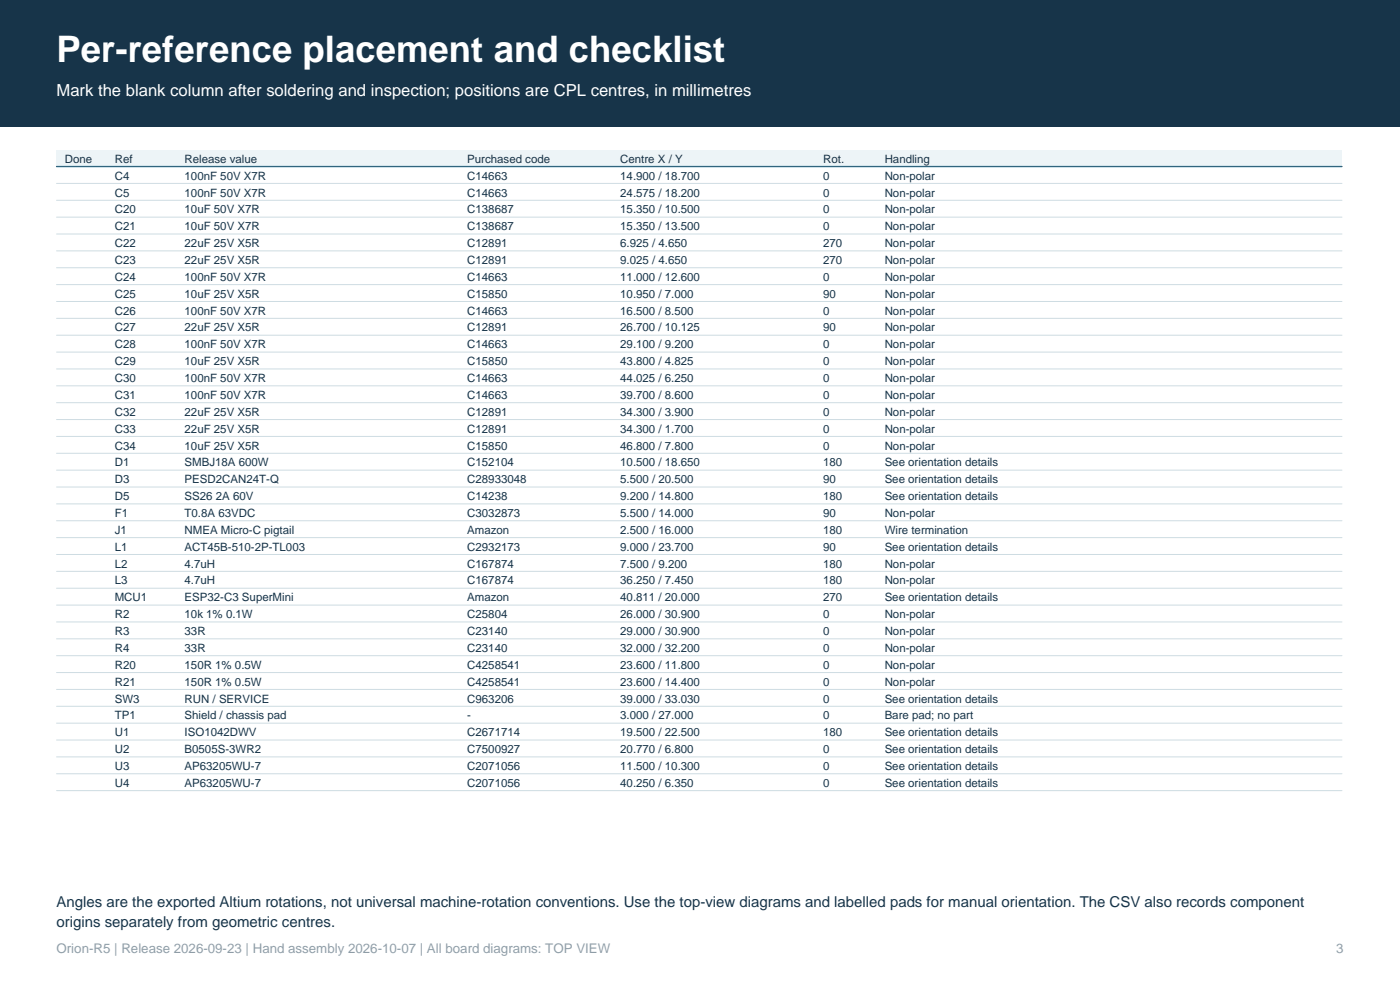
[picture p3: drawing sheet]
<svg xmlns="http://www.w3.org/2000/svg" width="297mm" height="210mm" viewBox="0 0 297 210" stroke-linecap="round" stroke-linejoin="round" font-family="sans-serif">
<defs><g id="words">
<text font-size="7.8" fill="#fff" x="12" y="13.1">Per-reference placement and checklist</text>
<text font-size="3.5" fill="#fff" x="12" y="20.5">Mark the blank column after soldering and inspection; positions are CPL centres, in millimetres</text>
<g font-size="3.2" fill="#173449">
<text x="12" y="192.4">Angles are the exported Altium rotations, not universal machine-rotation conventions. Use the top-view diagrams and labelled pads for manual orientation. The CSV also records component</text>
<text x="12" y="196.6">origins separately from geometric centres.</text>
</g>
<g font-size="2.8" fill="#91a0a8">
<text x="12" y="202.2">Orion-R5 | Release 2026-09-23 | Hand assembly 2026-10-07 | All board diagrams: TOP VIEW</text>
<text x="283.4" y="202.2">3</text>
</g>
<g font-size="2.4" fill="#173449">
<text x="13.8" y="34.5">Done</text>
<text x="24.3" y="34.5">Ref</text>
<text x="39.2" y="34.5">Release value</text>
<text x="99.1" y="34.5">Purchased code</text>
<text x="131.6" y="34.5">Centre X / Y</text>
<text x="174.6" y="34.5">Rot.</text>
<text x="187.7" y="34.5">Handling</text>
<text x="24.3" y="38.1">C4</text>
<text x="24.3" y="41.7">C5</text>
<text x="39.2" y="38.1">100nF 50V X7R</text>
<text x="39.2" y="41.7">100nF 50V X7R</text>
<text x="99.1" y="38.1">C14663</text>
<text x="99.1" y="41.7">C14663</text>
<text x="131.6" y="38.1">14.900 / 18.700</text>
<text x="131.6" y="41.7">24.575 / 18.200</text>
<text x="174.6" y="38.1">0</text>
<text x="174.6" y="41.7">0</text>
<text x="187.7" y="38.1">Non-polar</text>
<text x="187.7" y="41.7">Non-polar</text>
<text x="24.3" y="45.3">C20</text>
<text x="39.2" y="45.3">10uF 50V X7R</text>
<text x="99.1" y="45.3">C138687</text>
<text x="131.6" y="45.3">15.350 / 10.500</text>
<text x="174.6" y="45.3">0</text>
<text x="187.7" y="45.3">Non-polar</text>
<text x="24.3" y="48.8">C21</text>
<text x="24.3" y="52.4">C22</text>
<text x="39.2" y="48.8">10uF 50V X7R</text>
<text x="39.2" y="52.4">22uF 25V X5R</text>
<text x="99.1" y="48.8">C138687</text>
<text x="99.1" y="52.4">C12891</text>
<text x="131.6" y="48.8">15.350 / 13.500</text>
<text x="131.6" y="52.4">6.925 / 4.650</text>
<text x="174.6" y="48.8">0</text>
<text x="174.6" y="52.4">270</text>
<text x="187.7" y="48.8">Non-polar</text>
<text x="187.7" y="52.4">Non-polar</text>
<text x="24.3" y="56">C23</text>
<text x="24.3" y="59.6">C24</text>
<text x="39.2" y="56">22uF 25V X5R</text>
<text x="39.2" y="59.6">100nF 50V X7R</text>
<text x="99.1" y="56">C12891</text>
<text x="99.1" y="59.6">C14663</text>
<text x="131.6" y="56">9.025 / 4.650</text>
<text x="131.6" y="59.6">11.000 / 12.600</text>
<text x="174.6" y="56">270</text>
<text x="174.6" y="59.6">0</text>
<text x="187.7" y="56">Non-polar</text>
<text x="187.7" y="59.6">Non-polar</text>
<text x="24.3" y="63.2">C25</text>
<text x="39.2" y="63.2">10uF 25V X5R</text>
<text x="99.1" y="63.2">C15850</text>
<text x="131.6" y="63.2">10.950 / 7.000</text>
<text x="174.6" y="63.2">90</text>
<text x="187.7" y="63.2">Non-polar</text>
<text x="24.3" y="66.7">C26</text>
<text x="24.3" y="70.3">C27</text>
<text x="39.2" y="66.7">100nF 50V X7R</text>
<text x="39.2" y="70.3">22uF 25V X5R</text>
<text x="99.1" y="66.7">C14663</text>
<text x="99.1" y="70.3">C12891</text>
<text x="131.6" y="66.7">16.500 / 8.500</text>
<text x="131.6" y="70.3">26.700 / 10.125</text>
<text x="174.6" y="66.7">0</text>
<text x="174.6" y="70.3">90</text>
<text x="187.7" y="66.7">Non-polar</text>
<text x="187.7" y="70.3">Non-polar</text>
<text x="24.3" y="73.9">C28</text>
<text x="24.3" y="77.5">C29</text>
<text x="39.2" y="73.9">100nF 50V X7R</text>
<text x="39.2" y="77.5">10uF 25V X5R</text>
<text x="99.1" y="73.9">C14663</text>
<text x="99.1" y="77.5">C15850</text>
<text x="131.6" y="73.9">29.100 / 9.200</text>
<text x="131.6" y="77.5">43.800 / 4.825</text>
<text x="174.6" y="73.9">0</text>
<text x="174.6" y="77.5">0</text>
<text x="187.7" y="73.9">Non-polar</text>
<text x="187.7" y="77.5">Non-polar</text>
<text x="24.3" y="81">C30</text>
<text x="39.2" y="81">100nF 50V X7R</text>
<text x="99.1" y="81">C14663</text>
<text x="131.6" y="81">44.025 / 6.250</text>
<text x="174.6" y="81">0</text>
<text x="187.7" y="81">Non-polar</text>
<text x="24.3" y="84.6">C31</text>
<text x="24.3" y="88.2">C32</text>
<text x="39.2" y="84.6">100nF 50V X7R</text>
<text x="39.2" y="88.2">22uF 25V X5R</text>
<text x="99.1" y="84.6">C14663</text>
<text x="99.1" y="88.2">C12891</text>
<text x="131.6" y="84.6">39.700 / 8.600</text>
<text x="131.6" y="88.2">34.300 / 3.900</text>
<text x="174.6" y="84.6">0</text>
<text x="174.6" y="88.2">0</text>
<text x="187.7" y="84.6">Non-polar</text>
<text x="187.7" y="88.2">Non-polar</text>
<text x="24.3" y="91.8">C33</text>
<text x="24.3" y="95.4">C34</text>
<text x="39.2" y="91.8">22uF 25V X5R</text>
<text x="39.2" y="95.4">10uF 25V X5R</text>
<text x="99.1" y="91.8">C12891</text>
<text x="99.1" y="95.4">C15850</text>
<text x="131.6" y="91.8">34.300 / 1.700</text>
<text x="131.6" y="95.4">46.800 / 7.800</text>
<text x="174.6" y="91.8">0</text>
<text x="174.6" y="95.4">0</text>
<text x="187.7" y="91.8">Non-polar</text>
<text x="187.7" y="95.4">Non-polar</text>
<text x="24.3" y="98.9">D1</text>
<text x="39.2" y="98.9">SMBJ18A 600W</text>
<text x="99.1" y="98.9">C152104</text>
<text x="131.6" y="98.9">10.500 / 18.650</text>
<text x="174.6" y="98.9">180</text>
<text x="187.7" y="98.9">See orientation details</text>
<text x="24.3" y="102.5">D3</text>
<text x="24.3" y="106.1">D5</text>
<text x="39.2" y="102.5">PESD2CAN24T-Q</text>
<text x="39.2" y="106.1">SS26 2A 60V</text>
<text x="99.1" y="102.5">C28933048</text>
<text x="99.1" y="106.1">C14238</text>
<text x="131.6" y="102.5">5.500 / 20.500</text>
<text x="131.6" y="106.1">9.200 / 14.800</text>
<text x="174.6" y="102.5">90</text>
<text x="174.6" y="106.1">180</text>
<text x="187.7" y="102.5">See orientation details</text>
<text x="187.7" y="106.1">See orientation details</text>
<text x="24.3" y="109.7">F1</text>
<text x="24.3" y="113.3">J1</text>
<text x="39.2" y="109.7">T0.8A 63VDC</text>
<text x="39.2" y="113.3">NMEA Micro-C pigtail</text>
<text x="99.1" y="109.7">C3032873</text>
<text x="99.1" y="113.3">Amazon</text>
<text x="131.6" y="109.7">5.500 / 14.000</text>
<text x="131.6" y="113.3">2.500 / 16.000</text>
<text x="174.6" y="109.7">90</text>
<text x="174.6" y="113.3">180</text>
<text x="187.7" y="109.7">Non-polar</text>
<text x="187.7" y="113.3">Wire termination</text>
<text x="24.3" y="116.8">L1</text>
<text x="39.2" y="116.8">ACT45B-510-2P-TL003</text>
<text x="99.1" y="116.8">C2932173</text>
<text x="131.6" y="116.8">9.000 / 23.700</text>
<text x="174.6" y="116.8">90</text>
<text x="187.7" y="116.8">See orientation details</text>
<text x="24.3" y="120.4">L2</text>
<text x="24.3" y="124">L3</text>
<text x="39.2" y="120.4">4.7uH</text>
<text x="39.2" y="124">4.7uH</text>
<text x="99.1" y="120.4">C167874</text>
<text x="99.1" y="124">C167874</text>
<text x="131.6" y="120.4">7.500 / 9.200</text>
<text x="131.6" y="124">36.250 / 7.450</text>
<text x="174.6" y="120.4">180</text>
<text x="174.6" y="124">180</text>
<text x="187.7" y="120.4">Non-polar</text>
<text x="187.7" y="124">Non-polar</text>
<text x="24.3" y="127.6">MCU1</text>
<text x="24.3" y="131.1">R2</text>
<text x="39.2" y="127.6">ESP32-C3 SuperMini</text>
<text x="39.2" y="131.1">10k 1% 0.1W</text>
<text x="99.1" y="127.6">Amazon</text>
<text x="99.1" y="131.1">C25804</text>
<text x="131.6" y="127.6">40.811 / 20.000</text>
<text x="131.6" y="131.1">26.000 / 30.900</text>
<text x="174.6" y="127.6">270</text>
<text x="174.6" y="131.1">0</text>
<text x="187.7" y="127.6">See orientation details</text>
<text x="187.7" y="131.1">Non-polar</text>
<text x="24.3" y="134.7">R3</text>
<text x="39.2" y="134.7">33R</text>
<text x="99.1" y="134.7">C23140</text>
<text x="131.6" y="134.7">29.000 / 30.900</text>
<text x="174.6" y="134.7">0</text>
<text x="187.7" y="134.7">Non-polar</text>
<text x="24.3" y="138.3">R4</text>
<text x="24.3" y="141.9">R20</text>
<text x="39.2" y="138.3">33R</text>
<text x="39.2" y="141.9">150R 1% 0.5W</text>
<text x="99.1" y="138.3">C23140</text>
<text x="99.1" y="141.9">C4258541</text>
<text x="131.6" y="138.3">32.000 / 32.200</text>
<text x="131.6" y="141.9">23.600 / 11.800</text>
<text x="174.6" y="138.3">0</text>
<text x="174.6" y="141.9">0</text>
<text x="187.7" y="138.3">Non-polar</text>
<text x="187.7" y="141.9">Non-polar</text>
<text x="24.3" y="145.5">R21</text>
<text x="24.3" y="149">SW3</text>
<text x="39.2" y="145.5">150R 1% 0.5W</text>
<text x="39.2" y="149">RUN / SERVICE</text>
<text x="99.1" y="145.5">C4258541</text>
<text x="99.1" y="149">C963206</text>
<text x="131.6" y="145.5">23.600 / 14.400</text>
<text x="131.6" y="149">39.000 / 33.030</text>
<text x="174.6" y="145.5">0</text>
<text x="174.6" y="149">0</text>
<text x="187.7" y="145.5">Non-polar</text>
<text x="187.7" y="149">See orientation details</text>
<text x="24.3" y="152.6">TP1</text>
<text x="39.2" y="152.6">Shield / chassis pad</text>
<text x="99.1" y="152.6">-</text>
<text x="131.6" y="152.6">3.000 / 27.000</text>
<text x="174.6" y="152.6">0</text>
<text x="187.7" y="152.6">Bare pad; no part</text>
<text x="24.3" y="156.2">U1</text>
<text x="24.3" y="159.8">U2</text>
<text x="39.2" y="156.2">ISO1042DWV</text>
<text x="39.2" y="159.8">B0505S-3WR2</text>
<text x="99.1" y="156.2">C2671714</text>
<text x="99.1" y="159.8">C7500927</text>
<text x="131.6" y="156.2">19.500 / 22.500</text>
<text x="131.6" y="159.8">20.770 / 6.800</text>
<text x="174.6" y="156.2">180</text>
<text x="174.6" y="159.8">0</text>
<text x="187.7" y="156.2">See orientation details</text>
<text x="187.7" y="159.8">See orientation details</text>
<text x="24.3" y="163.3">U3</text>
<text x="24.3" y="166.9">U4</text>
<text x="39.2" y="163.3">AP63205WU-7</text>
<text x="39.2" y="166.9">AP63205WU-7</text>
<text x="99.1" y="163.3">C2071056</text>
<text x="99.1" y="166.9">C2071056</text>
<text x="131.6" y="163.3">11.500 / 10.300</text>
<text x="131.6" y="166.9">40.250 / 6.350</text>
<text x="174.6" y="163.3">0</text>
<text x="174.6" y="166.9">0</text>
<text x="187.7" y="163.3">See orientation details</text>
<text x="187.7" y="166.9">See orientation details</text>
</g>
</g></defs>
<path d="M0 0h297v26.8h-297z" fill-rule="evenodd" fill="#173449"/>
<path d="M12 31.7h272.7v3.6h-272.7z" fill-rule="evenodd" fill="#edf4f7"/>
<path d="M12 35.3h272.7" fill="none" stroke="#126c92" stroke-width=".28"/>
<g fill="none" stroke="#cedce2" stroke-width=".21">
<path d="M12 38.9h272.7M12 42.5h272.7M12 46.1h272.7M12 49.6h272.7M12 53.2h272.7M12 56.8h272.7M12 60.4h272.7M12 64h272.7M12 67.5h272.7M12 71.1h272.7M12 74.7h272.7M12 78.3h272.7"/>
<path d="M12 81.8h272.7M12 85.4h272.7M12 89h272.7M12 92.6h272.7M12 96.2h272.7M12 99.7h272.7M12 103.3h272.7M12 106.9h272.7M12 110.5h272.7M12 114h272.7M12 117.6h272.7M12 121.2h272.7"/>
<path d="M12 124.8h272.7M12 128.4h272.7M12 131.9h272.7M12 135.5h272.7M12 139.1h272.7M12 142.7h272.7M12 146.2h272.7M12 149.8h272.7M12 153.4h272.7M12 157h272.7M12 160.6h272.7M12 164.1h272.7"/>
<path d="M12 167.7h272.7"/>
</g>
<use href="#words"/>
</svg>
